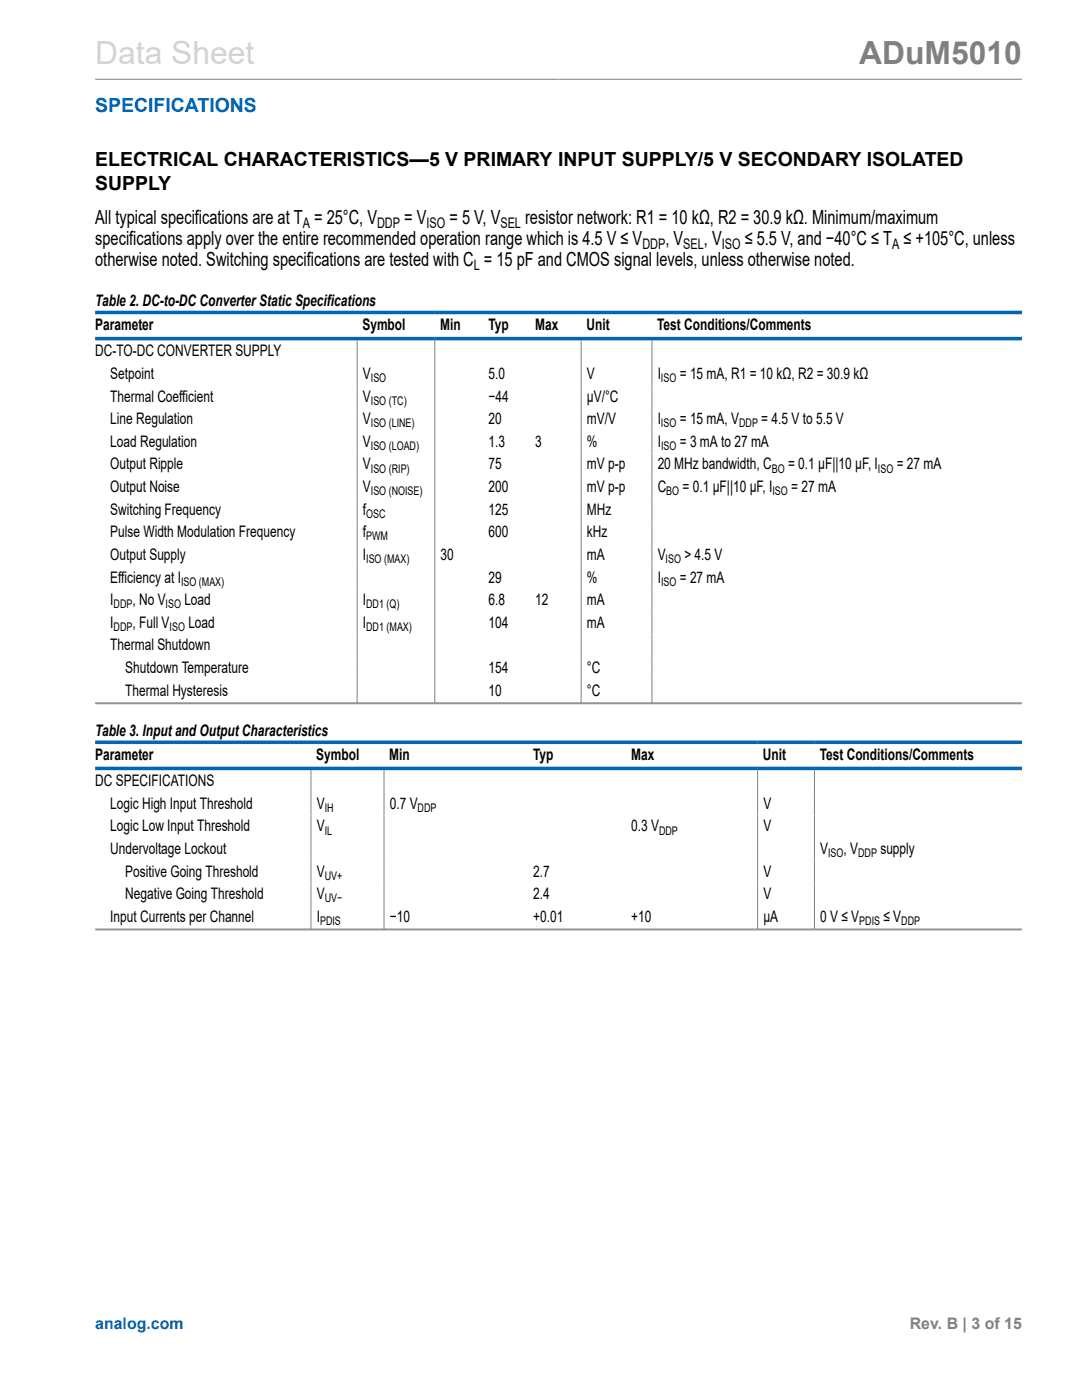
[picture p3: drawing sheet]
<svg xmlns="http://www.w3.org/2000/svg" width="216mm" height="279mm" viewBox="0 0 216 279" stroke-linecap="round" stroke-linejoin="round" font-family="sans-serif">
<defs><g id="words">
<text font-size="6.3" fill="#d3d3d3" x="19" y="12.7">Data Sheet</text>
<text font-size="6.3" fill="#808080" x="171.4" y="12.7">ADuM5010</text>
<text font-size="3.9" fill="#0067b8" x="19" y="22.3">SPECIFICATIONS</text>
<g font-size="3.9">
<text x="19" y="33.2">ELECTRICAL CHARACTERISTICS—5 V PRIMARY INPUT SUPPLY/5 V SECONDARY ISOLATED</text>
<text x="19" y="37.9">SUPPLY</text>
<text x="19" y="44.6">All typical specifications are at T = 25°C, V</text>
<text x="80.7" y="44.6">= V</text>
<text x="89.7" y="44.6">= 5 V, V</text>
<text x="104.8" y="44.6">resistor network: R1 = 10 kΩ, R2 = 30.9 kΩ. Minimum/maximum</text>
<text x="19" y="48.9">specifications apply over the entire recommended operation range which is 4.5 V ≤ V</text>
<text x="19" y="53.1">otherwise noted. Switching specifications are tested with C = 15 pF and CMOS signal levels, unless otherwise noted.</text>
<text x="132.8" y="48.9">, V</text>
<text x="140.5" y="48.9">, V</text>
<text x="148.6" y="48.9">≤ 5.5 V, and −40°C ≤ T ≤ +105°C, unless</text>
</g>
<g font-size="3.2">
<text x="19" y="61">Table 2. DC-to-DC Converter Static Specifications</text>
<text x="19" y="65.9">Parameter</text>
<text x="72.3" y="65.9">Symbol</text>
<text x="87.8" y="65.9">Min</text>
<text x="97.5" y="65.9">Typ</text>
<text x="106.8" y="65.9">Max</text>
<text x="117" y="65.9">Unit</text>
<text x="131.1" y="65.9">Test Conditions/Comments</text>
<text x="19" y="71.1">DC-TO-DC CONVERTER SUPPLY</text>
<text x="22" y="75.6">Setpoint</text>
<text x="72.4" y="75.6">V</text>
<text x="97.5" y="75.6">5.0</text>
<text x="117.1" y="75.6">V</text>
<text x="131.2" y="75.6">I</text>
<text x="135.6" y="75.6">= 15 mA, R1 = 10 kΩ, R2 = 30.9 kΩ</text>
<text x="22" y="80.1">Thermal Coefficient</text>
<text x="72.4" y="80.1">V</text>
<text x="97.5" y="80.1">−44</text>
<text x="117.1" y="80.1">μV/°C</text>
<text x="22" y="89.2">Load Regulation</text>
<text x="22" y="84.7">Line Regulation</text>
<text x="72.4" y="89.2">V</text>
<text x="72.4" y="84.7">V</text>
<text x="97.5" y="89.2">1.3</text>
<text x="97.5" y="84.7">20</text>
<text x="106.8" y="89.2">3</text>
<text x="117.1" y="89.2">%</text>
<text x="117.1" y="84.7">mV/V</text>
<text x="131.2" y="89.2">I</text>
<text x="131.2" y="84.7">I</text>
<text x="135.6" y="89.2">= 3 mA to 27 mA</text>
<text x="135.6" y="84.7">= 15 mA, V</text>
<text x="151.9" y="84.7">= 4.5 V to 5.5 V</text>
<text x="22" y="93.7">Output Ripple</text>
<text x="72.4" y="93.7">V</text>
<text x="97.5" y="93.7">75</text>
<text x="117.1" y="93.7">mV p-p</text>
<text x="131.2" y="93.7">20 MHz bandwidth, C</text>
<text x="157.2" y="93.7">= 0.1 µF||10 µF, I</text>
<text x="178.9" y="93.7">= 27 mA</text>
<text x="22" y="98.2">Output Noise</text>
<text x="72.4" y="98.2">V</text>
<text x="97.5" y="98.2">200</text>
<text x="117.1" y="98.2">mV p-p</text>
<text x="131.2" y="98.2">C</text>
<text x="136.2" y="98.2">= 0.1 µF||10 µF, I</text>
<text x="157.9" y="98.2">= 27 mA</text>
<text x="22" y="102.7">Switching Frequency</text>
<text x="22" y="107.2">Pulse Width Modulation Frequency</text>
<text x="72.4" y="102.7">f</text>
<text x="72.4" y="107.2">f</text>
<text x="97.5" y="107.2">600</text>
<text x="97.5" y="102.7">125</text>
<text x="117.1" y="107.2">kHz</text>
<text x="117.1" y="102.7">MHz</text>
<text x="22" y="111.7">Output Supply</text>
<text x="72.4" y="111.7">I</text>
<text x="87.9" y="111.7">30</text>
<text x="117.1" y="111.7">mA</text>
<text x="131.2" y="111.7">V</text>
<text x="136.6" y="111.7">&gt; 4.5 V</text>
<text x="22" y="116.3">Efficiency at I</text>
<text x="97.5" y="116.3">29</text>
<text x="117.1" y="116.3">%</text>
<text x="131.2" y="116.3">I</text>
<text x="135.6" y="116.3">= 27 mA</text>
<text x="22" y="120.8">I</text>
<text x="22" y="125.3">I</text>
<text x="26.4" y="120.8">, No V</text>
<text x="26.4" y="125.3">, Full V</text>
<text x="36.8" y="120.8">Load</text>
<text x="37.6" y="125.3">Load</text>
<text x="72.4" y="120.8">I</text>
<text x="72.4" y="125.3">I</text>
<text x="97.5" y="125.3">104</text>
<text x="97.5" y="120.8">6.8</text>
<text x="106.8" y="120.8">12</text>
<text x="117.1" y="125.3">mA</text>
<text x="117.1" y="120.8">mA</text>
<text x="22" y="129.8">Thermal Shutdown</text>
<text x="25" y="134.3">Shutdown Temperature</text>
<text x="97.5" y="134.3">154</text>
<text x="117.1" y="134.3">°C</text>
<text x="25" y="138.8">Thermal Hysteresis</text>
<text x="97.5" y="138.8">10</text>
<text x="117.1" y="138.8">°C</text>
<text x="19" y="146.8">Table 3. Input and Output Characteristics</text>
<text x="19" y="151.7">Parameter</text>
<text x="63.1" y="151.7">Symbol</text>
<text x="77.7" y="151.7">Min</text>
<text x="106.4" y="151.7">Typ</text>
<text x="125.9" y="151.7">Max</text>
<text x="152.2" y="151.7">Unit</text>
<text x="163.6" y="151.7">Test Conditions/Comments</text>
<text x="19" y="156.9">DC SPECIFICATIONS</text>
<text x="22" y="161.4">Logic High Input Threshold</text>
<text x="63.2" y="161.4">V</text>
<text x="77.8" y="161.4">0.7 V</text>
<text x="152.3" y="161.4">V</text>
<text x="22" y="165.9">Logic Low Input Threshold</text>
<text x="63.2" y="165.9">V</text>
<text x="125.9" y="165.9">0.3 V</text>
<text x="152.3" y="165.9">V</text>
<text x="22" y="170.4">Undervoltage Lockout</text>
<text x="163.7" y="170.4">V</text>
<text x="168.3" y="170.4">, V</text>
<text x="175.7" y="170.4">supply</text>
<text x="25" y="174.9">Positive Going Threshold</text>
<text x="25" y="179.5">Negative Going Threshold</text>
<text x="63.2" y="174.9">V</text>
<text x="63.2" y="179.5">V</text>
<text x="106.4" y="174.9">2.7</text>
<text x="106.4" y="179.5">2.4</text>
<text x="152.3" y="174.9">V</text>
<text x="152.3" y="179.5">V</text>
<text x="22" y="184">Input Currents per Channel</text>
<text x="63.2" y="184">I</text>
<text x="77.8" y="184">−10</text>
<text x="106.4" y="184">+0.01</text>
<text x="125.9" y="184">+10</text>
<text x="152.3" y="184">µA</text>
<text x="163.7" y="184">0 V ≤ V</text>
<text x="176.3" y="184">≤ V</text>
</g>
<text font-size="3.2" fill="#0067b8" x="19" y="265.3">analog.com</text>
<text font-size="3.2" fill="#808080" x="181.5" y="265.3">Rev. B | 3 of 15</text>
<g font-size="2.9">
<text x="60.4" y="45.4">A</text>
<text x="75.2" y="45.4">DDP</text>
<text x="85.1" y="45.4">ISO</text>
<text x="99.8" y="45.4">SEL</text>
<text x="94.5" y="53.9">L</text>
<text x="128.2" y="49.6">DDP</text>
<text x="136.3" y="49.6">SEL</text>
<text x="144" y="49.6">ISO</text>
<text x="178" y="49.6">A</text>
</g>
<g font-size="2.4">
<text x="74" y="76.3">ISO</text>
<text x="131.9" y="76.3">ISO</text>
<text x="74" y="80.8">ISO (TC)</text>
<text x="74" y="85.3">ISO (LINE)</text>
<text x="74" y="89.8">ISO (LOAD)</text>
<text x="131.9" y="85.3">ISO</text>
<text x="131.9" y="89.8">ISO</text>
<text x="147.5" y="85.3">DDP</text>
<text x="74" y="94.3">ISO (RIP)</text>
<text x="154" y="94.3">BO</text>
<text x="175.2" y="94.3">ISO</text>
<text x="74" y="98.8">ISO (NOISE)</text>
<text x="133" y="98.8">BO</text>
<text x="154.1" y="98.8">ISO</text>
<text x="73.1" y="103.4">OSC</text>
<text x="73.1" y="107.9">PWM</text>
<text x="73.1" y="112.4">ISO (MAX)</text>
<text x="132.8" y="112.4">ISO</text>
<text x="36.1" y="116.9">ISO (MAX)</text>
<text x="131.9" y="116.9">ISO</text>
<text x="22.7" y="121.4">DDP</text>
<text x="22.7" y="125.9">DDP</text>
<text x="33" y="121.4">ISO</text>
<text x="33.8" y="125.9">ISO</text>
<text x="73.1" y="121.4">DD1 (Q)</text>
<text x="73.1" y="125.9">DD1 (MAX)</text>
<text x="64.8" y="162">IH</text>
<text x="64.8" y="166.6">IL</text>
<text x="83.3" y="162">DDP</text>
<text x="131.5" y="166.6">DDP</text>
<text x="165.3" y="171.1">ISO</text>
<text x="171.2" y="171.1">DDP</text>
<text x="64.8" y="175.6">UV+</text>
<text x="63.9" y="184.6">PDIS</text>
<text x="64.8" y="180.1">UV−</text>
<text x="171.5" y="184.6">PDIS</text>
<text x="179.8" y="184.6">DDP</text>
</g>
</g></defs>
<g fill="none" stroke="#808080" stroke-width=".2">
<path d="M19 15.8h184.9M71.3 67.9v72.5M86.8 67.9v72.5M116 67.9v72.5M130.1 67.9v72.5M19 140.3h184.9M19 140.4h184.9M62.1 153.7v31.8M76.6 153.7v31.8M151.2 153.7v31.8M162.5 153.7v31.8M19 185.4h184.9"/>
<path d="M19 185.6h184.9"/>
</g>
<path d="M19 62.4h184.9M19 67.6h184.9M19 148.1h184.9M19 153.4h184.9" fill="none" stroke="#0067b8" stroke-width=".71"/>
<use href="#words"/>
</svg>
